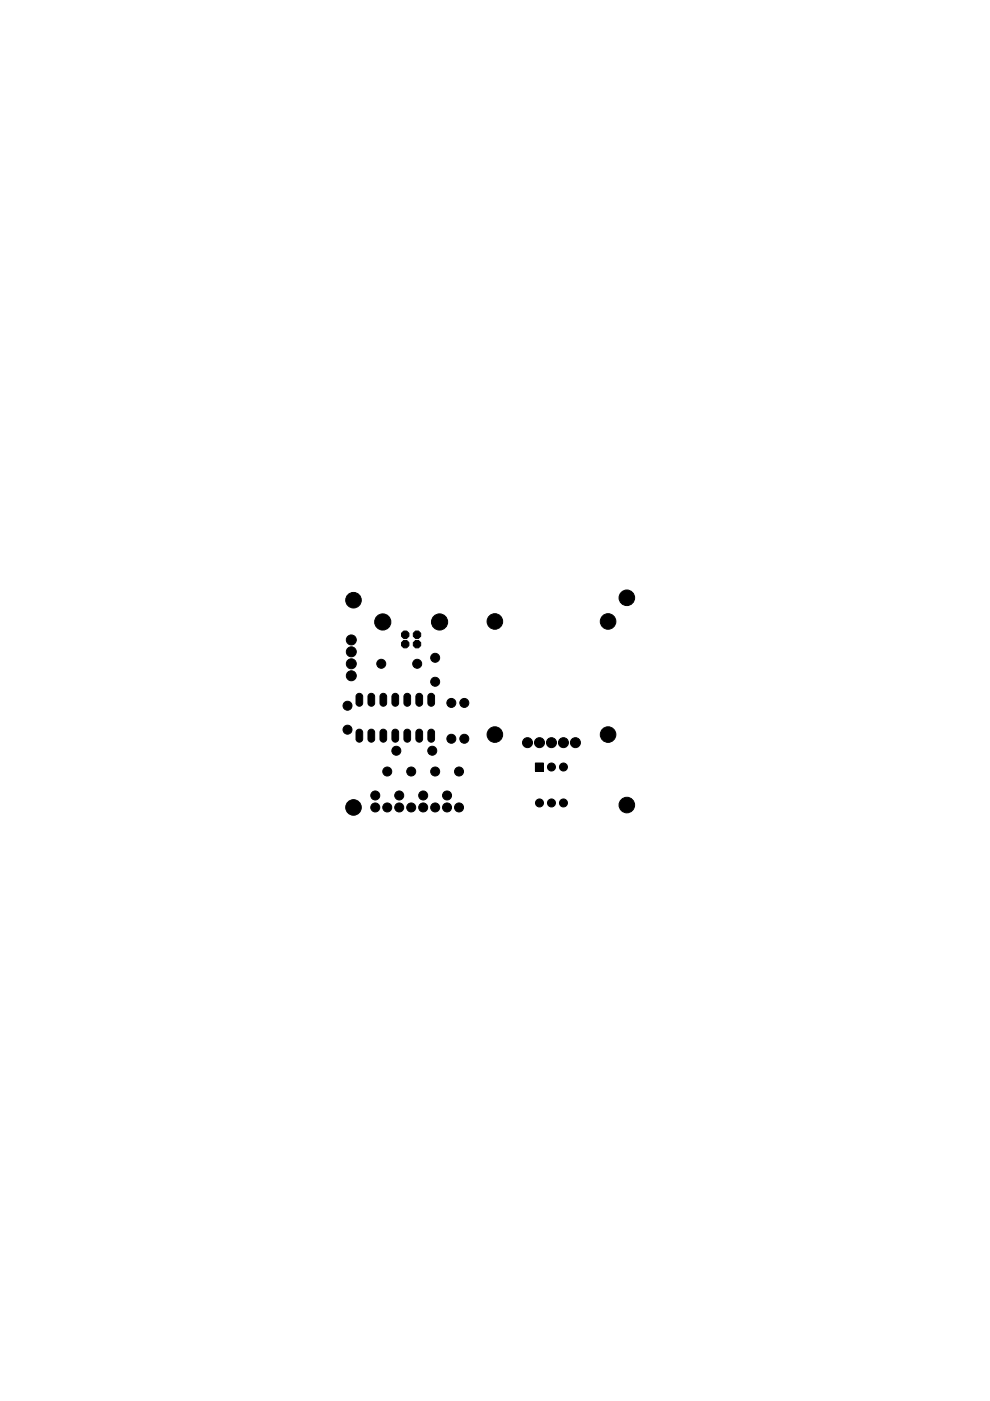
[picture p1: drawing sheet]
<svg xmlns="http://www.w3.org/2000/svg" width="210mm" height="297mm" viewBox="0 0 210 297" stroke-linecap="round" stroke-linejoin="round" font-family="sans-serif">
<g fill="#000" stroke="#000" stroke-width=".21">
<circle cx="74.5" cy="135.7" r="1.06"/>
<circle cx="74.5" cy="138.2" r="1.06"/>
<circle cx="75" cy="127.3" r="1.65"/>
<circle cx="81.2" cy="131.9" r="1.71"/>
<circle cx="92.3" cy="139.5" r=".95"/>
<circle cx="93.2" cy="131.9" r="1.71"/>
<circle cx="104.9" cy="131.8" r="1.65"/>
<circle cx="128.9" cy="131.8" r="1.65"/>
<circle cx="132.9" cy="126.7" r="1.65"/>
<circle cx="73.7" cy="149.6" r=".95"/>
<circle cx="73.7" cy="154.7" r=".95"/>
<circle cx="74.5" cy="140.7" r="1.06"/>
<circle cx="74.5" cy="143.3" r="1.06"/>
<circle cx="80.8" cy="140.7" r=".95"/>
<circle cx="84" cy="159.2" r=".95"/>
<circle cx="88.5" cy="140.7" r=".95"/>
<circle cx="91.7" cy="159.2" r=".95"/>
<circle cx="92.3" cy="144.5" r=".95"/>
<circle cx="95.7" cy="156.6" r=".95"/>
<circle cx="95.7" cy="149" r=".95"/>
<circle cx="98.4" cy="149" r=".95"/>
<circle cx="98.4" cy="156.6" r=".95"/>
<circle cx="104.9" cy="155.7" r="1.65"/>
<circle cx="111.8" cy="157.5" r="1.06"/>
<circle cx="114.4" cy="157.5" r="1.06"/>
<circle cx="116.9" cy="157.5" r="1.06"/>
<circle cx="119.5" cy="157.5" r="1.06"/>
<circle cx="122" cy="157.5" r="1.06"/>
<circle cx="128.9" cy="155.7" r="1.65"/>
<circle cx="75" cy="171.2" r="1.65"/>
<circle cx="79.6" cy="171.2" r=".95"/>
<circle cx="79.6" cy="168.7" r=".95"/>
<circle cx="82.1" cy="171.2" r=".95"/>
<circle cx="82.1" cy="163.6" r=".95"/>
<circle cx="84.6" cy="168.7" r=".95"/>
<circle cx="84.6" cy="171.2" r=".95"/>
<circle cx="87.2" cy="171.2" r=".95"/>
<circle cx="87.2" cy="163.6" r=".95"/>
<circle cx="89.7" cy="171.2" r=".95"/>
<circle cx="89.7" cy="168.7" r=".95"/>
<circle cx="92.3" cy="171.2" r=".95"/>
<circle cx="92.3" cy="163.6" r=".95"/>
<circle cx="94.8" cy="171.2" r=".95"/>
<circle cx="94.8" cy="168.7" r=".95"/>
<circle cx="97.3" cy="171.2" r=".95"/>
<circle cx="97.3" cy="163.6" r=".95"/>
<circle cx="114.4" cy="170.2" r=".85"/>
<circle cx="116.9" cy="170.2" r=".85"/>
<circle cx="116.9" cy="162.6" r=".85"/>
<circle cx="119.5" cy="162.6" r=".85"/>
<circle cx="119.5" cy="170.2" r=".85"/>
<circle cx="132.9" cy="170.7" r="1.65"/>
</g>
<g fill="#000" stroke="#000" stroke-width=".21">
<path d="M75.6 154.9a.71 .71 0 0 1 .8-.3 .71 .71 0 0 1 .5 .6v1.5a.72 .72 0 0 1-.7 .7 .72 .72 0 0 1-.7-.7v-1.5zM75.6 147.3a.71 .71 0 0 1 .8-.3 .71 .71 0 0 1 .5 .6v1.5a.72 .72 0 0 1-.7 .6 .72 .72 0 0 1-.7-.6v-1.5zM78.2 154.9a.71 .71 0 0 1 .7-.3 .71 .71 0 0 1 .5 .6v1.5a.72 .72 0 0 1-.7 .7 .72 .72 0 0 1-.7-.7v-1.5zM78.2 147.3a.71 .71 0 0 1 .7-.3 .71 .71 0 0 1 .5 .6v1.5a.72 .72 0 0 1-.7 .6 .72 .72 0 0 1-.7-.6v-1.5zM80.7 154.9a.71 .71 0 0 1 .8-.3 .71 .71 0 0 1 .5 .6v1.5a.72 .72 0 0 1-.7 .7 .72 .72 0 0 1-.7-.7v-1.5zM80.7 147.3a.71 .71 0 0 1 .8-.3 .71 .71 0 0 1 .5 .6v1.5a.72 .72 0 0 1-.7 .6 .72 .72 0 0 1-.7-.6v-1.5zM83.2 154.9a.71 .71 0 0 1 .8-.3 .71 .71 0 0 1 .5 .6v1.5a.72 .72 0 0 1-.7 .7 .72 .72 0 0 1-.7-.7v-1.5zM83.2 147.3a.71 .71 0 0 1 .8-.3 .71 .71 0 0 1 .5 .6v1.5a.72 .72 0 0 1-.7 .6 .72 .72 0 0 1-.7-.6v-1.5zM85.8 154.9a.71 .71 0 0 1 .7-.3 .71 .71 0 0 1 .6 .6v1.5a.72 .72 0 0 1-.8 .7 .72 .72 0 0 1-.7-.7v-1.5zM85.8 147.3a.71 .71 0 0 1 .7-.3 .71 .71 0 0 1 .6 .6v1.5a.72 .72 0 0 1-.8 .6 .72 .72 0 0 1-.7-.6v-1.5zM88.3 154.9a.71 .71 0 0 1 .8-.3 .71 .71 0 0 1 .5 .6v1.5a.72 .72 0 0 1-.7 .7 .72 .72 0 0 1-.7-.7v-1.5zM88.3 147.3a.71 .71 0 0 1 .8-.3 .71 .71 0 0 1 .5 .6v1.5a.72 .72 0 0 1-.7 .6 .72 .72 0 0 1-.7-.6v-1.5z"/>
<path d="M90.9 154.9a.71 .71 0 0 1 .7-.3 .71 .71 0 0 1 .5 .6v1.5a.72 .72 0 0 1-.7 .7 .72 .72 0 0 1-.7-.7v-1.5zM90.9 147.3a.71 .71 0 0 1 .7-.3 .71 .71 0 0 1 .5 .6v1.5a.72 .72 0 0 1-.7 .6 .72 .72 0 0 1-.7-.6v-1.5zM113.5 161.8h1.7v1.7h-1.7z"/>
<circle cx="85.9" cy="134.6" r=".85"/>
<circle cx="85.9" cy="136.6" r=".85"/>
<circle cx="88.4" cy="136.6" r=".85"/>
<circle cx="88.4" cy="134.6" r=".85"/>
</g>
</svg>
